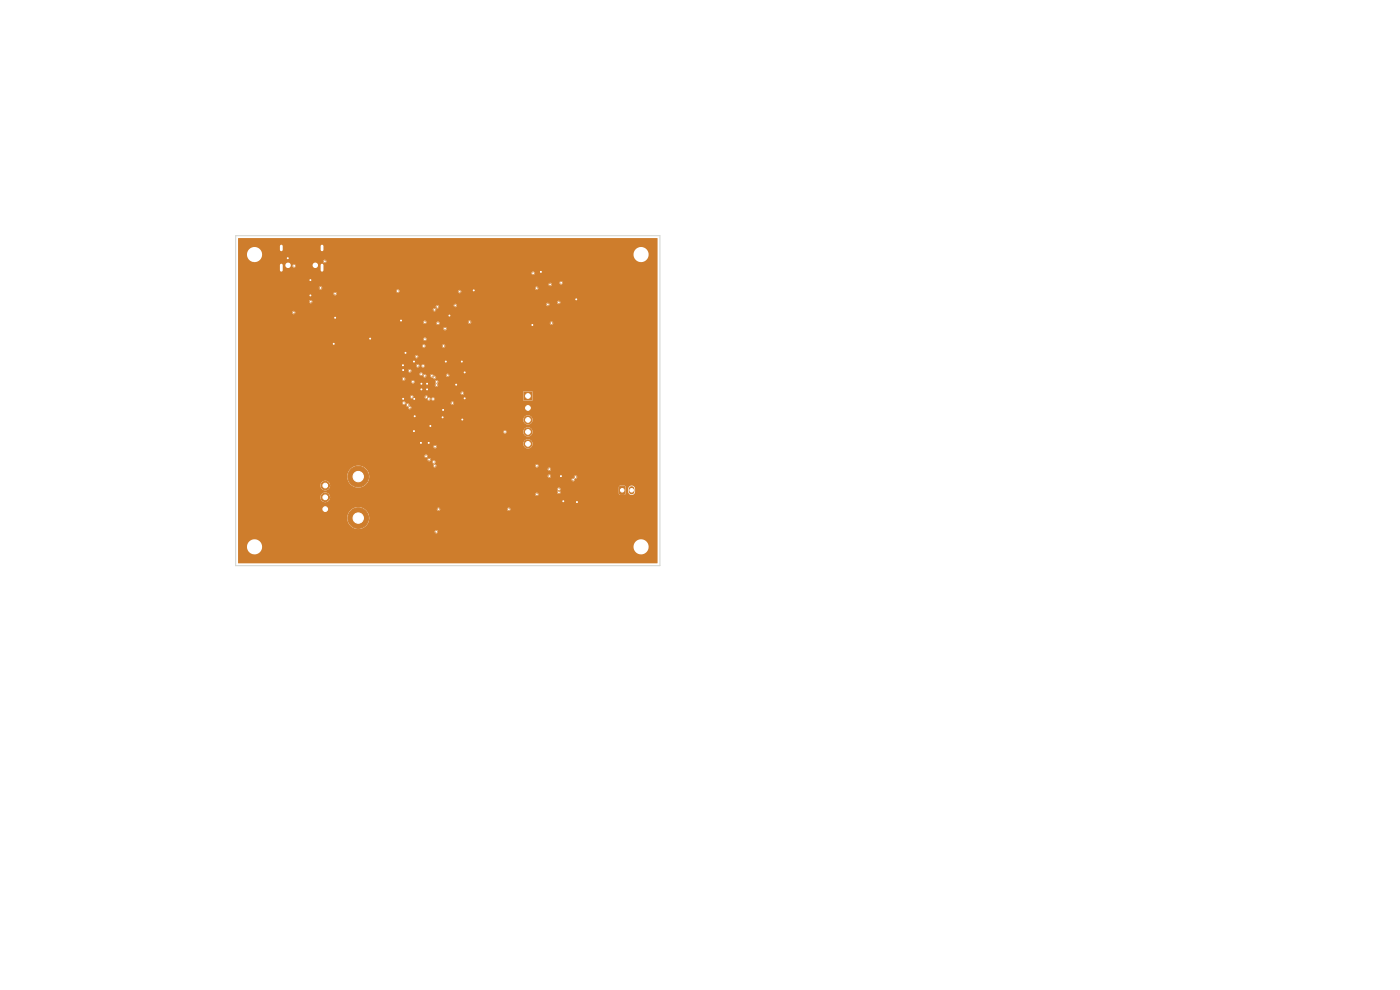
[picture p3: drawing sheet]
<svg xmlns="http://www.w3.org/2000/svg" width="297mm" height="210mm" viewBox="0 0 297 210" stroke-linecap="round" stroke-linejoin="round" font-family="sans-serif">
<g fill="#ce7d2c" stroke="#ce7d2c" stroke-width=".21">
<path d="M111.2 83.2h1.6v1.7h-1.6z"/>
<path d="M131.5 103.2l.9-.1 .2 .2v1.3l-.2 .3h-.8l-.2-.2z"/>
<circle cx="112" cy="86.5" r=".85"/>
<circle cx="112" cy="89.1" r=".85"/>
<circle cx="112" cy="91.6" r=".85"/>
<circle cx="112" cy="94.2" r=".85"/>
<circle cx="69" cy="108" r=".9"/>
<circle cx="69" cy="105.5" r=".9"/>
<circle cx="69" cy="103" r=".9"/>
<circle cx="76" cy="101.1" r="2.2"/>
<circle cx="76" cy="109.9" r="2.2"/>
<circle cx="88.4" cy="75.7" r=".22"/>
<circle cx="89.8" cy="77.6" r=".22"/>
<circle cx="90.5" cy="84.2" r=".22"/>
<circle cx="92.2" cy="80.1" r=".23"/>
<circle cx="94.1" cy="73.4" r=".22"/>
<circle cx="118.5" cy="64.2" r=".23"/>
<circle cx="116.7" cy="60.3" r=".22"/>
<circle cx="92.8" cy="65.1" r=".22"/>
<circle cx="92.2" cy="65.7" r=".22"/>
<circle cx="92.9" cy="68.6" r=".22"/>
<circle cx="107.9" cy="108" r=".23"/>
<circle cx="89.9" cy="73.4" r=".22"/>
<circle cx="113.8" cy="61.1" r=".22"/>
<circle cx="118.6" cy="103.8" r=".22"/>
<circle cx="118.6" cy="104.4" r=".22"/>
<circle cx="86.9" cy="86.5" r=".22"/>
<circle cx="91" cy="97.5" r=".22"/>
<circle cx="96.6" cy="64.8" r=".23"/>
<circle cx="97.5" cy="61.9" r=".23"/>
<circle cx="68.9" cy="55.4" r=".23"/>
<circle cx="68" cy="61.1" r=".22"/>
<circle cx="62.4" cy="56.4" r=".22"/>
<circle cx="65.9" cy="64" r=".22"/>
<circle cx="89.4" cy="82.6" r=".22"/>
<circle cx="71.1" cy="67.4" r=".22"/>
<circle cx="87.9" cy="84.6" r=".22"/>
<circle cx="91" cy="94" r=".23"/>
<circle cx="95.3" cy="66.9" r=".23"/>
<circle cx="65.8" cy="62.7" r=".23"/>
<circle cx="90.6" cy="82.6" r=".23"/>
<circle cx="85.5" cy="77.5" r=".22"/>
<circle cx="61" cy="54.8" r=".22"/>
<circle cx="98.6" cy="79" r=".22"/>
<circle cx="91.3" cy="90.4" r=".23"/>
<circle cx="90.6" cy="81.4" r=".22"/>
<circle cx="85.5" cy="84.6" r=".22"/>
<circle cx="119" cy="101" r=".23"/>
<circle cx="87.8" cy="91.5" r=".22"/>
<circle cx="98.1" cy="89" r=".22"/>
<circle cx="89.4" cy="81.4" r=".22"/>
<circle cx="93.9" cy="88.5" r=".23"/>
<circle cx="119.5" cy="106.3" r=".22"/>
<circle cx="114.8" cy="57.7" r=".22"/>
<circle cx="70.8" cy="72.9" r=".23"/>
<circle cx="94.6" cy="76.7" r=".22"/>
<circle cx="88" cy="88.3" r=".23"/>
<circle cx="122.2" cy="63.5" r=".23"/>
<circle cx="100.5" cy="61.6" r=".22"/>
<circle cx="98.6" cy="84.5" r=".22"/>
<circle cx="85.5" cy="78.5" r=".22"/>
<circle cx="94" cy="87" r=".23"/>
<circle cx="112.9" cy="68.9" r=".22"/>
<circle cx="78.5" cy="71.8" r=".23"/>
<circle cx="86" cy="74.8" r=".23"/>
<circle cx="96.8" cy="81.6" r=".23"/>
<circle cx="89.3" cy="94" r=".23"/>
<circle cx="85.1" cy="68" r=".22"/>
<circle cx="122.4" cy="106.5" r=".22"/>
<circle cx="87.8" cy="76.7" r=".22"/>
<circle cx="98" cy="76.7" r=".22"/>
<circle cx="65.8" cy="59.4" r=".23"/>
<circle cx="91.6" cy="79.7" r=".23"/>
<circle cx="117" cy="68.5" r=".23"/>
<circle cx="119" cy="60" r=".22"/>
<circle cx="95" cy="79.6" r=".22"/>
<circle cx="99.6" cy="68.3" r=".22"/>
<circle cx="90.1" cy="79.7" r=".23"/>
<circle cx="116.5" cy="101" r=".22"/>
<circle cx="85.7" cy="85.5" r=".23"/>
<circle cx="116.5" cy="99.5" r=".22"/>
<circle cx="92.2" cy="98.8" r=".23"/>
<circle cx="87.4" cy="84.2" r=".22"/>
<circle cx="92" cy="98" r=".23"/>
<circle cx="113.9" cy="98.8" r=".22"/>
<circle cx="86.5" cy="85.9" r=".22"/>
<circle cx="90.4" cy="96.8" r=".22"/>
<circle cx="113.9" cy="104.9" r=".23"/>
<circle cx="94.4" cy="69.7" r=".22"/>
<circle cx="86.9" cy="78.7" r=".22"/>
<circle cx="90.1" cy="72" r=".23"/>
<circle cx="88.6" cy="77.6" r=".23"/>
<circle cx="90.1" cy="68.4" r=".22"/>
<circle cx="89.3" cy="79.4" r=".23"/>
<circle cx="113.1" cy="58" r=".22"/>
<circle cx="91.9" cy="84.6" r=".22"/>
<circle cx="92.3" cy="94.7" r=".22"/>
<circle cx="87.6" cy="81" r=".22"/>
<circle cx="116.2" cy="64.6" r=".23"/>
<circle cx="84.4" cy="61.7" r=".22"/>
<circle cx="85.6" cy="80.4" r=".23"/>
<circle cx="122.1" cy="101.2" r=".22"/>
<circle cx="121.6" cy="101.8" r=".22"/>
<circle cx="92.6" cy="81.7" r=".23"/>
<circle cx="92.6" cy="112.8" r=".22"/>
<circle cx="91" cy="84.6" r=".22"/>
<circle cx="107.1" cy="91.6" r=".22"/>
<circle cx="98.1" cy="83.4" r=".22"/>
<circle cx="96" cy="85.5" r=".22"/>
<circle cx="71.1" cy="62.3" r=".22"/>
<circle cx="62.3" cy="66.3" r=".22"/>
<circle cx="93" cy="108" r=".22"/>
<circle cx="92.6" cy="81" r=".22"/>
</g>
<path d="M134 103.7v.6" fill="none" stroke="#ce7d2c" stroke-width="1.2"/>
<path d="M59.7 52.2v.8M59.7 56.2v1.1M68.3 52.2v.8M68.3 56.2v1.1" fill="none" stroke="#ce7d2c" stroke-width="1"/>
<path d="M50.5 50.5l89 .1v68.9h-89v-3.6h1.9a1.61 1.61 0 0 0 1.6 1.7 1.61 1.61 0 0 0 1.6-1.7h78.8v.2a1.61 1.61 0 0 0 2.4 1.3 1.61 1.61 0 0 0 0-2.8 1.61 1.61 0 0 0-2.4 1.3h-78.8v-.3a1.61 1.61 0 0 0-1.7-1.2 1.61 1.61 0 0 0-1.5 1.5h-1.9v-3.1h41.7a.36 .36 0 0 0 .6 .3 .36 .36 0 0 0 0-.6 .36 .36 0 0 0-.6 .3h-41.7v-3.1h23.2v.4a2.33 2.33 0 0 0 3.4 1.8 2.33 2.33 0 0 0 .2-3.9h15.4l.3 .4 .2-.1 .2-.3h14.2a.36 .36 0 0 0 .4 .4 .36 .36 0 0 0 .2-.6 .36 .36 0 0 0-.6 .1l-14.2 .1a.36 .36 0 0 0-.4-.3 .36 .36 0 0 0-.3 .3h-15.4a2.33 2.33 0 0 0-3.6 1.7h-23.2v-4.3h17.5v.2a1.03 1.03 0 0 0 1.4 .8 1.03 1.03 0 0 0 .4-1.6l43.7 .1a.36 .36 0 0 0 .6 .3 .36 .36 0 0 0 0-.6 .36 .36 0 0 0-.6 .2h-43.7l-.1-.1a1.04 1.04 0 0 0-1.7 .7h-17.5v-1l67.7 .1a.39 .39 0 0 0 .6 .2 .39 .39 0 0 0 0-.6 .36 .36 0 0 0 0-.6 .36 .36 0 0 0-.6 .1 .36 .36 0 0 0 .2 .5l-.2 .3h-67.7v-1.5h17.5v.2a1.03 1.03 0 0 0 1.5 .8 1.03 1.03 0 0 0 0-1.8 1.03 1.03 0 0 0-1.5 .8h-17.5v-2h23.2v.4a2.33 2.33 0 0 0 2.9 2h54.7v1.4l.1 .2h1.2l.1-.2v-1h.6v.6a.73 .73 0 0 0 .7 .7 .73 .73 0 0 0 .7-.7v-.8a.73 .73 0 0 0-.8-.5 .73 .73 0 0 0-.6 .7h-.6v-.5l-.3-.2h-.9l-.2 .3h-54.7h.1a2.31 2.31 0 0 0 1.5-1.6l43.1 .1a.39 .39 0 0 0 .5 .3 .39 .39 0 0 0 .2-.6 .37 .37 0 0 0 .4-.3 .37 .37 0 0 0-.4-.4 .37 .37 0 0 0-.2 .6l-.4 .1-.1 .2h-43.1l.1-.7h37.9a.36 .36 0 0 0 .4 .3 .36 .36 0 0 0 .2-.5 .36 .36 0 0 0-.6 .1l-37.9 .1-.2-.9-.4-.6h38.5a.36 .36 0 0 0 .4 .4 .36 .36 0 0 0 .2-.6 .36 .36 0 0 0-.6 .1l-38.5 .1a2.33 2.33 0 0 0-2.5-.6 2.33 2.33 0 0 0-1.5 2h-23.2v-2.9h41.2l.1 .2 .3 .2a.39 .39 0 0 0-.2 .6 .39 .39 0 0 0 .6 0l.1-.2h20.9a.36 .36 0 0 0 .5 .4 .36 .36 0 0 0 .2-.6 .36 .36 0 0 0-.6 .1l-21 .1-.4-.4a.38 .38 0 0 0 .1-.6 .38 .38 0 0 0-.6 .1l-41.2 .1v-.5h40.2a.36 .36 0 0 0 .5 .3 .36 .36 0 0 0 .1-.5 .36 .36 0 0 0-.6 .1l-40.2 .1v-.8h39.5a.36 .36 0 0 0 .5 .4 .36 .36 0 0 0 .1-.6 .36 .36 0 0 0-.5 .1l-39.6 .1v-2h41.4a.36 .36 0 0 0 .5 .4 .36 .36 0 0 0 .2-.6 .36 .36 0 0 0-.6 .1l-41.5 .1v-.6h60.5a.98 .98 0 0 0 1.3 1 .98 .98 0 0 0 .4-1.7 .98 .98 0 0 0-1.6 .5l-.1 .2h-60.5v-2.5h56.3a.35 .35 0 0 0 .4 .4 .35 .35 0 0 0 .3-.5h3.5v.2a.98 .98 0 0 0 1.5 .8 .98 .98 0 0 0 0-1.7 .98 .98 0 0 0-1.5 .7h-3.5a.36 .36 0 0 0-.4-.2 .36 .36 0 0 0-.3 .3h-56.3v-2.6h60.5v.2a.98 .98 0 0 0 1.5 .7 .98 .98 0 0 0 0-1.7 .98 .98 0 0 0-1.5 .8h-60.5v-3.1h35.6l.2 .3 .3 .1a.4 .4 0 0 0 .3 .5 .4 .4 0 0 0 .4-.4 .4 .4 0 0 0-.5-.4 .36 .36 0 0 0-.2-.4 .36 .36 0 0 0-.5 .3h-35.6v-.4h34.8a.35 .35 0 0 0 .4 .4 .35 .35 0 0 0 .3-.4l9.6 .1a.36 .36 0 0 0 .6 .2 .36 .36 0 0 0 0-.6 .36 .36 0 0 0-.6 .3h-9.6a.36 .36 0 0 0-.3-.4 .36 .36 0 0 0-.4 .4h-34.8v-1.3h36.5l.3 .4 .3-.1 .1-.3h2.4l.1 .3 .3 .1a.47 .47 0 0 0 .8 .2v-.2h.2a.36 .36 0 0 0 .5 .4 .36 .36 0 0 0 .1-.6 .36 .36 0 0 0-.6 .1l-.2 .1-.1-.3-.4-.1a.36 .36 0 0 0-.3-.3 .36 .36 0 0 0-.4 .3h-2.4a.36 .36 0 0 0-.3-.4 .36 .36 0 0 0-.4 .4h-36.5v-.8l47.2 .1a.36 .36 0 0 0 .5 .2 .36 .36 0 0 0 .1-.6h12.7l.1 1.8 1.8 .1 .1-.1v-1.8l-.1-.1-14.6 .1a.36 .36 0 0 0-.6 .3h-47.2v-1.8l41.7 .1a.36 .36 0 0 0 .6 .3 .36 .36 0 0 0 0-.6 .38 .38 0 0 0 .1-.6 .38 .38 0 0 0-.6 .1l.1 .4-.2 .3h-41.7v-.6h36.8a.36 .36 0 0 0 .5 .3 .36 .36 0 0 0 0-.6 .36 .36 0 0 0-.5 .3h-36.8v-.7l34.8 .1a.36 .36 0 0 0 .5 .3 .36 .36 0 0 0 0-.6 .36 .36 0 0 0-.5 .2h-34.8v-1h38.5l.2 .4 .5-.1a.39 .39 0 0 0 .3 .5 .39 .39 0 0 0 .4-.4h.8l.2 .3 .4 .1a.39 .39 0 0 0 .5 .3 .39 .39 0 0 0 .2-.5 .39 .39 0 0 0-.5-.2l-.1-.1 2.7 .1a.36 .36 0 0 0 .6 .2 .36 .36 0 0 0 0-.6 .36 .36 0 0 0-.6 .3h-2.7a.36 .36 0 0 0-.3-.2 .36 .36 0 0 0-.4 .3l-.8-.1a.46 .46 0 0 0-.7-.1v-.2a.36 .36 0 0 0-.4-.3 .36 .36 0 0 0-.3 .3h-38.5v-.7l36.1 .1a.36 .36 0 0 0 .5 .3 .36 .36 0 0 0 0-.6 .36 .36 0 0 0-.5 .2h-36.1v-1h37.8l.3 .4 .2-.1 .2-.3 .4 .1a.36 .36 0 0 0 .5 .2 .36 .36 0 0 0 0-.6 .36 .36 0 0 0-.5 .3h-.4a.36 .36 0 0 0-.4-.4 .36 .36 0 0 0-.3 .4h-37.8v-2l37.5 .1a.36 .36 0 0 0 .6 .2 .36 .36 0 0 0 0-.5 .36 .36 0 0 0-.6 .2h-37.5v-2.2h39.1l.3 .4 .3-.2 .1-.2h3.4a.36 .36 0 0 0 .5 .3 .36 .36 0 0 0 .2-.5 .36 .36 0 0 0-.6 .1l-3.5 .1a.36 .36 0 0 0-.4-.4 .36 .36 0 0 0-.3 .4h-39.1v-1.5l39.3 .1a.36 .36 0 0 0 .5 .2 .36 .36 0 0 0 0-.5 .36 .36 0 0 0-.5 .2h-39.3v-2.2l43.6 .1a.36 .36 0 0 0 .5 .2 .36 .36 0 0 0 0-.6 .36 .36 0 0 0-.5 .3h-43.6v-1.4h39.3l.3 .4 .3-.2 2.2 .1a.36 .36 0 0 0 .5 .3 .36 .36 0 0 0 0-.6h6.2l.3 .4 .3-.2 16.7 .1a.36 .36 0 0 0 .6 .2 .36 .36 0 0 0 0-.6 .36 .36 0 0 0-.6 .3h-16.7a.36 .36 0 0 0-.2-.5 .36 .36 0 0 0-.4 .3l-6.4-.1-.3 .3h-2.2a.35 .35 0 0 0-.2-.5 .35 .35 0 0 0-.4 .3h-39.3v-2h11.4a.36 .36 0 0 0 .6 .3 .36 .36 0 0 0 0-.6 .36 .36 0 0 0-.6 .3h-11.4v-.6h41.3a.36 .36 0 0 0 .6 .3 .36 .36 0 0 0 0-.6 .36 .36 0 0 0-.6 .3h-41.3v-.7l41.9 .1a.36 .36 0 0 0 .6 .3 .36 .36 0 0 0-.1-.6h3.3a.35 .35 0 0 0 .6 .3 .35 .35 0 0 0 0-.6l19.1 .1a.36 .36 0 0 0 .5 .3 .36 .36 0 0 0 0-.6 .36 .36 0 0 0-.5 .2h-19.1a.36 .36 0 0 0-.6 .3l-3.4-.1-.4 .3h-41.9v-1.1h15.1l.3 .4 .3-.2 52 .1a.36 .36 0 0 0 .5 .3 .36 .36 0 0 0 0-.6 .36 .36 0 0 0-.5 .2l-51.9-.1a.36 .36 0 0 0-.3-.4 .36 .36 0 0 0-.4 .3h-15.1v-1.6h20.2a.36 .36 0 0 0 .6 .3 .36 .36 0 0 0 0-.6 .36 .36 0 0 0-.6 .3h-20.2v-.6h33.5l.4 .4 .3-.3h12.4a.36 .36 0 0 0 .5 .4 .36 .36 0 0 0 .2-.6 .36 .36 0 0 0-.6 .1l-12.5 .1 .1-.1a.36 .36 0 0 0-.4-.3 .36 .36 0 0 0-.4 .3h-33.5v-.7h17.1l.4 .4h.2l.2-.3h45.1a.36 .36 0 0 0 .5 .4 .36 .36 0 0 0 .1-.6 .36 .36 0 0 0-.6 .1l-45.1 .1a.35 .35 0 0 0-.4-.4 .35 .35 0 0 0-.4 .3h-17.1v-.7l65.9 .1a.36 .36 0 0 0 .5 .2 .36 .36 0 0 0 0-.6 .36 .36 0 0 0-.5 .3h-65.9v-.3h68.2a.36 .36 0 0 0 .5 .3 .36 .36 0 0 0 0-.6 .36 .36 0 0 0-.5 .3h-68.2v-2.1l62.2 .1a.36 .36 0 0 0 .6 .3 .36 .36 0 0 0 0-.6 .36 .36 0 0 0-.6 .2h-62.2v-1.7h10v.2a.58 .58 0 0 0 .6 .5 .58 .58 0 0 0 .6-.5l.3 .1a.35 .35 0 0 0 .5 .2 .35 .35 0 0 0 .2-.5h3.6v.2a.58 .58 0 0 0 .9 .4 .58 .58 0 0 0 0-1 .58 .58 0 0 0-.9 .4h-3.6a.36 .36 0 0 0-.4-.1 .36 .36 0 0 0-.3 .3h-.3a.58 .58 0 0 0-.5-.7 .58 .58 0 0 0-.7 .5h-10v-2.3h1.9v.2a1.6 1.6 0 0 0 2.4 1.3l13.7 .1a.36 .36 0 0 0 .6 .2 .36 .36 0 0 0 0-.5 .36 .36 0 0 0-.6 .2h-13.7l.6-.6 .2-.9h78.8a1.61 1.61 0 0 0 2.2 1.6 1.61 1.61 0 0 0 .4-2.7 1.61 1.61 0 0 0-2.6 .8v.3h-78.8a1.61 1.61 0 0 0-1.6-1.5 1.61 1.61 0 0 0-1.6 1.5h-1.9z" fill="#ce7d2c"/>
<path d="M50 50h90v70h-90z" fill="none" stroke="#d0d2cd" stroke-width=".21"/>
<g fill="#fff" stroke="#fff" stroke-width=".21">
<circle cx="88.4" cy="75.7" r=".1"/>
<circle cx="89.7" cy="77.6" r=".1"/>
<circle cx="90.5" cy="84.2" r=".1"/>
<circle cx="92.2" cy="80.1" r=".1"/>
<circle cx="94.1" cy="73.4" r=".1"/>
<circle cx="118.5" cy="64.2" r=".1"/>
<circle cx="116.7" cy="60.3" r=".1"/>
<circle cx="92.8" cy="65.1" r=".1"/>
<circle cx="92.2" cy="65.7" r=".1"/>
<circle cx="92.9" cy="68.6" r=".1"/>
<circle cx="107.9" cy="108" r=".1"/>
<circle cx="89.9" cy="73.4" r=".1"/>
<circle cx="113.8" cy="61.1" r=".1"/>
<circle cx="118.6" cy="103.8" r=".1"/>
<circle cx="118.6" cy="104.5" r=".1"/>
<circle cx="86.9" cy="86.5" r=".1"/>
<circle cx="91" cy="97.5" r=".1"/>
<circle cx="96.6" cy="64.8" r=".1"/>
<circle cx="97.5" cy="61.8" r=".1"/>
<circle cx="68.9" cy="55.4" r=".1"/>
<circle cx="68" cy="61.1" r=".1"/>
<circle cx="62.4" cy="56.4" r=".1"/>
<circle cx="65.9" cy="64" r=".1"/>
<circle cx="89.4" cy="82.6" r=".1"/>
<circle cx="71.1" cy="67.4" r=".1"/>
<circle cx="87.9" cy="84.6" r=".1"/>
<circle cx="90.9" cy="94" r=".1"/>
<circle cx="95.3" cy="66.9" r=".1"/>
<circle cx="65.8" cy="62.7" r=".1"/>
<circle cx="90.6" cy="82.6" r=".1"/>
<circle cx="85.5" cy="77.5" r=".1"/>
<circle cx="61" cy="54.8" r=".1"/>
<circle cx="98.6" cy="79" r=".1"/>
<circle cx="91.3" cy="90.4" r=".1"/>
<circle cx="90.6" cy="81.4" r=".1"/>
<circle cx="85.5" cy="84.6" r=".1"/>
<circle cx="119" cy="101" r=".1"/>
<circle cx="87.8" cy="91.5" r=".1"/>
<circle cx="98.1" cy="89" r=".1"/>
<circle cx="89.4" cy="81.4" r=".1"/>
<circle cx="93.9" cy="88.5" r=".1"/>
<circle cx="119.5" cy="106.3" r=".1"/>
<circle cx="114.8" cy="57.7" r=".1"/>
<circle cx="70.8" cy="72.9" r=".1"/>
<circle cx="94.6" cy="76.7" r=".1"/>
<circle cx="88" cy="88.3" r=".1"/>
<circle cx="122.3" cy="63.5" r=".1"/>
<circle cx="100.5" cy="61.6" r=".1"/>
<circle cx="98.6" cy="84.5" r=".1"/>
<circle cx="85.5" cy="78.5" r=".1"/>
<circle cx="94" cy="87" r=".1"/>
<circle cx="112.9" cy="68.9" r=".1"/>
<circle cx="78.5" cy="71.8" r=".1"/>
<circle cx="86" cy="74.8" r=".1"/>
<circle cx="96.8" cy="81.6" r=".1"/>
<circle cx="89.3" cy="94" r=".1"/>
<circle cx="85.1" cy="68" r=".1"/>
<circle cx="122.4" cy="106.5" r=".1"/>
<circle cx="87.8" cy="76.7" r=".1"/>
<circle cx="98" cy="76.7" r=".1"/>
<circle cx="65.8" cy="59.4" r=".1"/>
<circle cx="91.6" cy="79.7" r=".1"/>
<circle cx="117" cy="68.5" r=".1"/>
<circle cx="119" cy="60" r=".1"/>
<circle cx="95" cy="79.6" r=".1"/>
<circle cx="99.6" cy="68.3" r=".1"/>
<circle cx="90.1" cy="79.7" r=".1"/>
<circle cx="116.5" cy="101" r=".1"/>
<circle cx="85.7" cy="85.5" r=".1"/>
<circle cx="116.5" cy="99.5" r=".1"/>
<circle cx="92.2" cy="98.8" r=".1"/>
<circle cx="87.4" cy="84.2" r=".1"/>
<circle cx="92" cy="98" r=".1"/>
<circle cx="113.9" cy="98.8" r=".1"/>
<circle cx="86.5" cy="85.9" r=".1"/>
<circle cx="90.4" cy="96.8" r=".1"/>
<circle cx="113.9" cy="104.9" r=".1"/>
<circle cx="94.4" cy="69.7" r=".1"/>
<circle cx="86.9" cy="78.7" r=".1"/>
<circle cx="90.2" cy="71.9" r=".1"/>
<circle cx="88.6" cy="77.6" r=".1"/>
<circle cx="90.1" cy="68.4" r=".1"/>
<circle cx="89.3" cy="79.4" r=".1"/>
<circle cx="113.1" cy="58" r=".1"/>
<circle cx="91.9" cy="84.6" r=".1"/>
<circle cx="92.3" cy="94.7" r=".1"/>
<circle cx="87.6" cy="81" r=".1"/>
<circle cx="116.2" cy="64.6" r=".1"/>
<circle cx="84.4" cy="61.7" r=".1"/>
<circle cx="85.6" cy="80.4" r=".1"/>
<circle cx="122.1" cy="101.2" r=".1"/>
<circle cx="121.6" cy="101.8" r=".1"/>
<circle cx="92.6" cy="81.7" r=".1"/>
<circle cx="92.6" cy="112.8" r=".1"/>
<circle cx="91" cy="84.6" r=".1"/>
<circle cx="107.1" cy="91.6" r=".1"/>
<circle cx="98.1" cy="83.4" r=".1"/>
<circle cx="96" cy="85.5" r=".1"/>
<circle cx="71.1" cy="62.3" r=".1"/>
<circle cx="62.3" cy="66.3" r=".1"/>
<circle cx="93" cy="108" r=".1"/>
<circle cx="92.6" cy="81" r=".1"/>
<circle cx="136" cy="54" r="1.35"/>
<circle cx="136" cy="116" r="1.35"/>
<circle cx="112" cy="84" r=".5"/>
<circle cx="112" cy="86.5" r=".5"/>
<circle cx="112" cy="89.1" r=".5"/>
<circle cx="112" cy="91.6" r=".5"/>
<circle cx="112" cy="94.2" r=".5"/>
<circle cx="69" cy="108" r=".5"/>
<circle cx="69" cy="105.5" r=".5"/>
<circle cx="69" cy="103" r=".5"/>
<circle cx="76" cy="101.1" r="1.1"/>
<circle cx="76" cy="109.9" r="1.1"/>
<circle cx="54" cy="54" r="1.35"/>
<circle cx="54" cy="116" r="1.35"/>
<circle cx="132" cy="104" r=".37"/>
<circle cx="134" cy="104" r=".37"/>
<circle cx="66.9" cy="56.3" r=".32"/>
<circle cx="61.1" cy="56.3" r=".33"/>
</g>
<path d="M59.7 52.2v.8M59.7 56.2v1.1M68.3 52.2v.8M68.3 56.2v1.1" fill="none" stroke="#fff" stroke-width=".6"/>
</svg>
